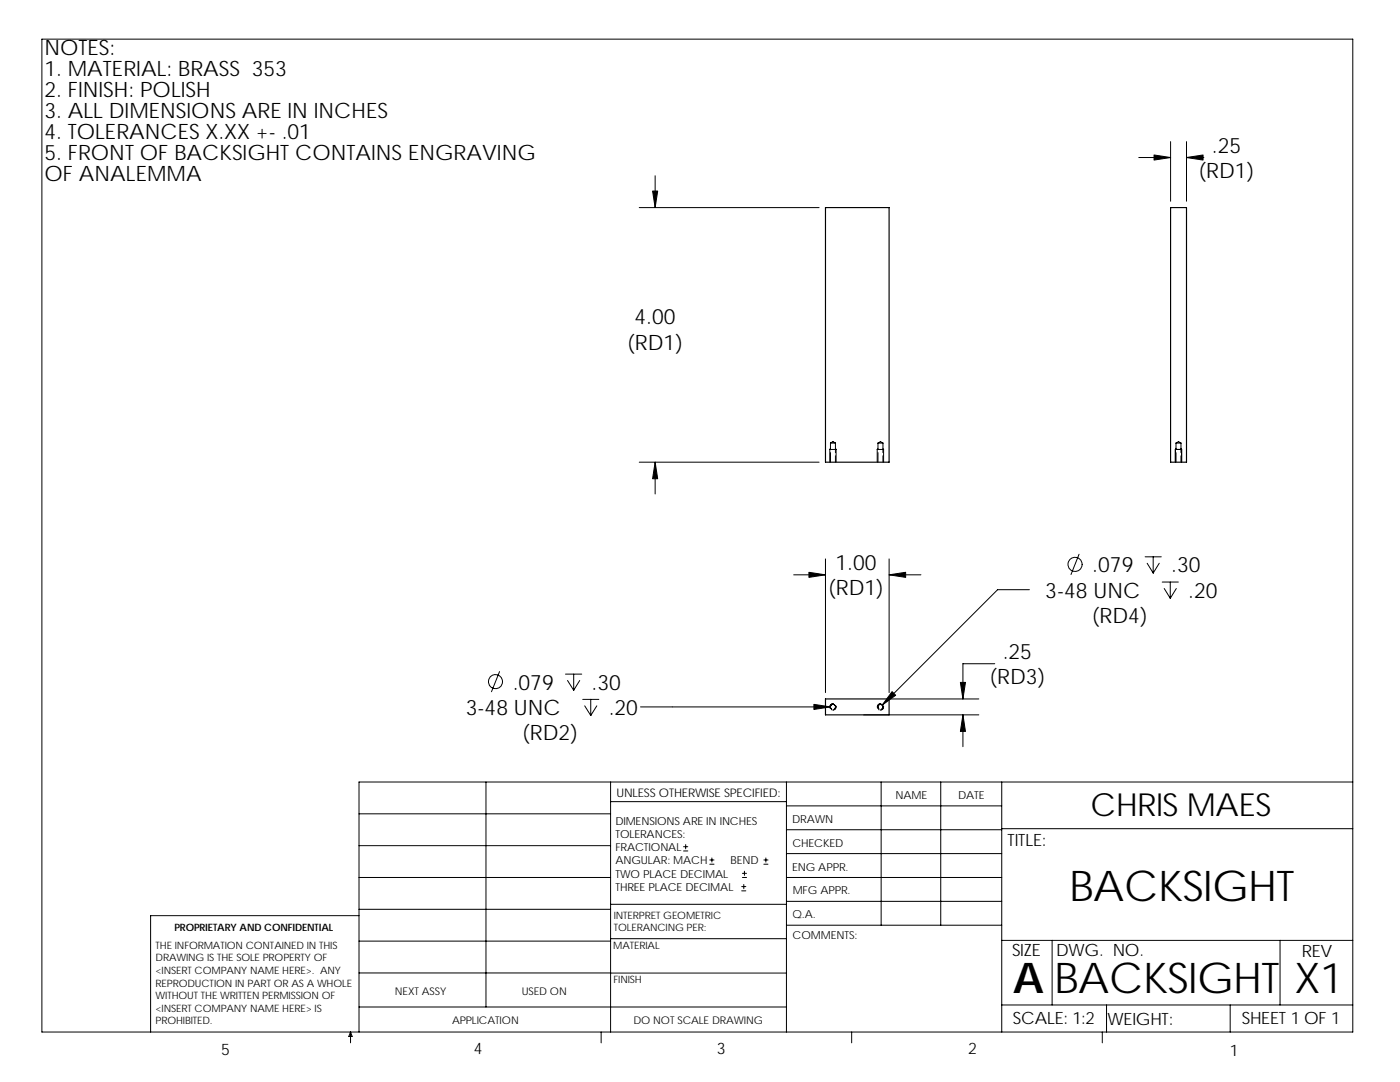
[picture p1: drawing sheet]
<svg xmlns="http://www.w3.org/2000/svg" width="279mm" height="216mm" viewBox="0 0 279 216" stroke-linecap="round" stroke-linejoin="round" font-family="sans-serif">
<defs><g id="words">
<g font-size="8.5">
<text x="213.5" y="179.9">BACKSIGHT</text>
<text x="202.2" y="198.2">A</text>
<text x="210.5" y="198.1">BACKSIGHT</text>
<text x="258.4" y="198.1">X1</text>
</g>
<text font-size="6.3" x="217.7" y="162.9">CHRIS MAES</text>
<g font-size="4.2">
<text x="8.8" y="11">NOTES:</text>
<text x="8.8" y="15.2">1. MATERIAL: BRASS 353</text>
<text x="8.8" y="19.4">2. FINISH: POLISH</text>
<text x="8.8" y="23.6">3. ALL DIMENSIONS ARE IN INCHES</text>
<text x="8.8" y="27.7">4. TOLERANCES X.XX +- .01</text>
<text x="8.8" y="31.9">5. FRONT OF BACKSIGHT CONTAINS ENGRAVING</text>
<text x="239.2" y="35.5">(RD1)</text>
<text x="241.9" y="30.5">.25</text>
<text x="8.8" y="36.1">OF ANALEMMA</text>
<text x="126.6" y="64.7">4.00</text>
<text x="125.2" y="69.8">(RD1)</text>
<text x="166.7" y="113.8">1.00</text>
<text x="165.2" y="118.8">(RD1)</text>
<text x="208.6" y="119.3">3-48 UNC</text>
<text x="218" y="114.2">.079</text>
<text x="233.7" y="114.2">.30</text>
<text x="237.2" y="119.3">.20</text>
<text x="217.9" y="124.3">(RD4)</text>
<text x="200.1" y="131.5">.25</text>
<text x="102.3" y="137.6">.079</text>
<text x="118.1" y="137.6">.30</text>
<text x="197.5" y="136.5">(RD3)</text>
<text x="93" y="142.6">3-48 UNC</text>
<text x="121.5" y="142.6">.20</text>
<text x="104.2" y="147.7">(RD2)</text>
</g>
<g font-size="3.4">
<text x="201.1" y="168.8">TITLE:</text>
<text x="202" y="190.8">SIZE</text>
<text x="210.8" y="190.8">DWG. NO.</text>
<text x="259.8" y="190.9">REV</text>
<text x="202.1" y="204.4">SCALE: 1:2</text>
<text x="221" y="204.5">WEIGHT:</text>
<text x="247.8" y="204.4">SHEET 1 OF 1</text>
</g>
<g font-size="3.2">
<text x="44.2" y="210.4">5</text>
<text x="94.6" y="210.3">4</text>
<text x="143" y="210.4">3</text>
<text x="193.2" y="210.4">2</text>
<text x="245.4" y="210.7">1</text>
</g>
<text font-size="2.4" x="123" y="158.9">UNLESS OTHERWISE SPECIFIED:</text>
<g font-size="2.2">
<text x="178.7" y="159.4">NAME</text>
<text x="191.2" y="159.4">DATE</text>
<text x="122.8" y="164.5">DIMENSIONS ARE IN INCHES</text>
<text x="122.8" y="167.2">TOLERANCES:</text>
<text x="158.1" y="164.2">DRAWN</text>
<text x="122.8" y="172.5">ANGULAR: MACH</text>
<text x="122.8" y="169.8">FRACTIONAL</text>
<text x="145.8" y="172.5">BEND</text>
<text x="158.1" y="173.7">ENG APPR.</text>
<text x="158.1" y="169.1">CHECKED</text>
<text x="122.8" y="177.8">THREE PLACE DECIMAL</text>
<text x="122.8" y="175.1">TWO PLACE DECIMAL</text>
<text x="158.2" y="178.5">MFG APPR.</text>
<text x="158.2" y="183.2">Q.A.</text>
<text x="158.2" y="187.4">COMMENTS:</text>
</g>
<g font-size="2.1">
<text x="78.8" y="198.5">NEXT ASSY</text>
<text x="104.1" y="198.5">USED ON</text>
<text x="90.2" y="204.3">APPLICATION</text>
<text x="126.4" y="204.4">DO NOT SCALE DRAWING</text>
</g>
<g font-size="2">
<text x="34.8" y="185.7">PROPRIETARY AND CONFIDENTIAL</text>
<text x="122.5" y="183.3">INTERPRET GEOMETRIC</text>
<text x="122.5" y="185.9">TOLERANCING PER:</text>
<text x="31.1" y="189.3">THE INFORMATION CONTAINED IN THIS</text>
<text x="31.1" y="191.8">DRAWING IS THE SOLE PROPERTY OF</text>
<text x="122.4" y="189.4">MATERIAL</text>
<text x="31.1" y="194.3">&lt;INSERT COMPANY NAME HERE&gt;. ANY</text>
<text x="31.1" y="196.9">REPRODUCTION IN PART OR AS A WHOLE</text>
<text x="122.4" y="196.2">FINISH</text>
<text x="31.1" y="199.4">WITHOUT THE WRITTEN PERMISSION OF</text>
<text x="31.1" y="201.9">&lt;INSERT COMPANY NAME HERE&gt; IS</text>
<text x="31.1" y="204.4">PROHIBITED.</text>
</g>
</g></defs>
<g fill="none" stroke="#000" stroke-width=".2">
<path d="M8.4 7.8h261.6v198.1h-261.6zM130.7 35.1v6.3M227.3 31.4h6.3M233.6 28.3v11.9M236.8 28.3v11.9M236.8 31.4h3.5M127.6 41.4h35.9M127.6 92.2h35.9M130.7 92.2v6.4M165.6 89.7v2.5M165.6 89.7h1.3M165.7 88.4h1"/>
<path d="M165.7 90.3v1.9M165.7 88.4v1.3M165.7 88.4l.5-.3 .5 .3M165.7 89.5l-.1 .2M166.7 88.4v1.9M166.7 91v1.2M166.7 89.5l.2 .2M166.9 89.7v2.5M175.1 89.7v2.5M175.1 89.7h1.2M175.2 88.4h1M175.2 90.3v1.9"/>
<path d="M175.2 88.4v1.3M175.2 88.4l.5-.3 .5 .3M175.2 89.5l-.1 .2M176.2 88.4v1.9M176.2 91v1.2M176.2 89.5l.1 .2M176.3 89.7v2.5M234.6 89.7v2.5M234.6 89.7h1.2M234.7 88.4h1M234.7 90.3v1.9M234.7 88.4v1.3"/>
<path d="M234.7 88.4l.5-.3 .5 .3M234.7 89.5l-.1 .2M235.7 88.4v1.9M235.7 91v1.2M235.7 89.5l.1 .2M235.8 89.7v2.5M158.4 114.7h6.3M164.7 111.5v26.7M177.4 111.5v26.7M177.4 114.7h6.4M205.4 117.7h-6.3l-23 23M215.3 110.6l-1.6 4"/>
<path d="M228.5 111.1h3.3M228.9 112.4l1.2 1.9M230.1 111.1v3.2M231.4 112.4l-1.3 1.9M231.9 116.1h3.3M232.3 117.4l1.3 2M233.6 116.1v3.3M234.8 117.4l-1.2 2M99.7 134l-1.6 4M112.9 134.5h3.2M113.3 135.8l1.2 1.9M114.5 134.5v3.2"/>
<path d="M115.7 135.8l-1.2 1.9M116.3 139.6h3.2M117.9 139.6v3.2M177.4 139.5h17.9M198.5 132.4h-6.3v7.1M97 156v44.9M116.7 140.8l1.2 2M119.1 140.8l-1.2 2M121.9 156v49.9M121.9 160h35.1M127.8 141.1h37.9M157 156v49.9"/>
<path d="M165.9 141.4h.1M165.9 141.4a.5 .5 0 0 1 0-.7 .5 .5 0 0 1 .7 0 .5 .5 0 0 1-.1 .8M166.3 140.4h-.1a.62 .62 0 0 0-.5 .9M166.8 140.8a.6 .6 0 0 1-.6 .9M172.4 142.6h22.9M175.4 141.4h.1M175.8 140.4h-.1a.62 .62 0 0 0-.6 .9M175.9 156v28.6M176.1 140.7a.49 .49 0 0 0-.8 0 .49 .49 0 0 0 .1 .7M176.1 140.7l.1 .4-.2 .4M176.3 140.8a.6 .6 0 0 1-.7 .9M187.7 156v28.6"/>
<path d="M192.2 142.6v6.4M199.9 156v49.9M270 156h-198.4v49.9M71.6 175.1h50.3M71.6 168.7h50.3M71.6 162.4h50.3M136.4 169.8h.9M136.4 169h.9M136.8 168.5v.9M141.6 172.4h.9M141.6 171.6h.9M142.1 171.2v.8"/>
<path d="M148 177.8h.8M148 176.9h.8M148.2 175.1h.8M148.2 174.3h.8M148.4 176.5v.8M148.6 173.8v.9M152.4 172.4h.9M152.4 171.6h.9M152.8 171.2v.8M157 170.3h42.9M157 165.6h42.9M157 160.8h42.9"/>
<path d="M157 175.1h42.9M157 179.9h42.9M199.9 165.4h70.1M71.6 187.8h50.3M71.6 181.4h50.3M71.6 194.1h50.3M71.6 182.7h-41.5v23.2M121.9 194.2h35.1M121.9 187.3h35.1M121.9 180.4h35.1M157 184.6h42.9M199.9 187.6h70.1"/>
<path d="M210 187.6v12.9M255.5 187.6v12.9M70 205.9v2.2M70 205.9l.3 .9h-.7zM71.6 200.9h85.4M120 205.9v2.2M170 205.9v2.2M199.9 200.5h70.1M220 205.9v2.2M220.8 200.5v5.4M245.5 200.5v5.4"/>
<circle cx="214.5" cy="112.6" r="1.42"/>
<circle cx="98.9" cy="136" r="1.41"/>
</g>
<path d="M164.7 41.4h12.7v50.8h-12.7zM233.6 41.4h3.2v50.8h-3.2zM164.7 139.5h12.7v3.1h-12.7z" fill="none" stroke="#000" stroke-width=".23"/>
<g fill="#000" stroke="#000" stroke-width=".2">
<path d="M230.3 30.9l3.3 .5-3.3 .5z" fill-rule="evenodd"/>
<path d="M236.8 31.4l3.3-.5v1z" fill-rule="evenodd"/>
<path d="M130.2 38.1h1.1l-.6 3.3z" fill-rule="evenodd"/>
<path d="M130.7 92.2l.6 3.3h-1.1z" fill-rule="evenodd"/>
<path d="M161.4 114.2l3.3 .5-3.3 .5z" fill-rule="evenodd"/>
<path d="M177.4 114.7l3.3-.5v1z" fill-rule="evenodd"/>
<path d="M191.7 136.2h1l-.5 3.3z" fill-rule="evenodd"/>
<path d="M162.4 140.5l3.3 .6-3.3 .5z" fill-rule="evenodd"/>
<path d="M178 138l.8 .7-2.7 2z" fill-rule="evenodd"/>
<path d="M192.2 142.6l.5 3.3h-1z" fill-rule="evenodd"/>
</g>
<use href="#words"/>
</svg>
